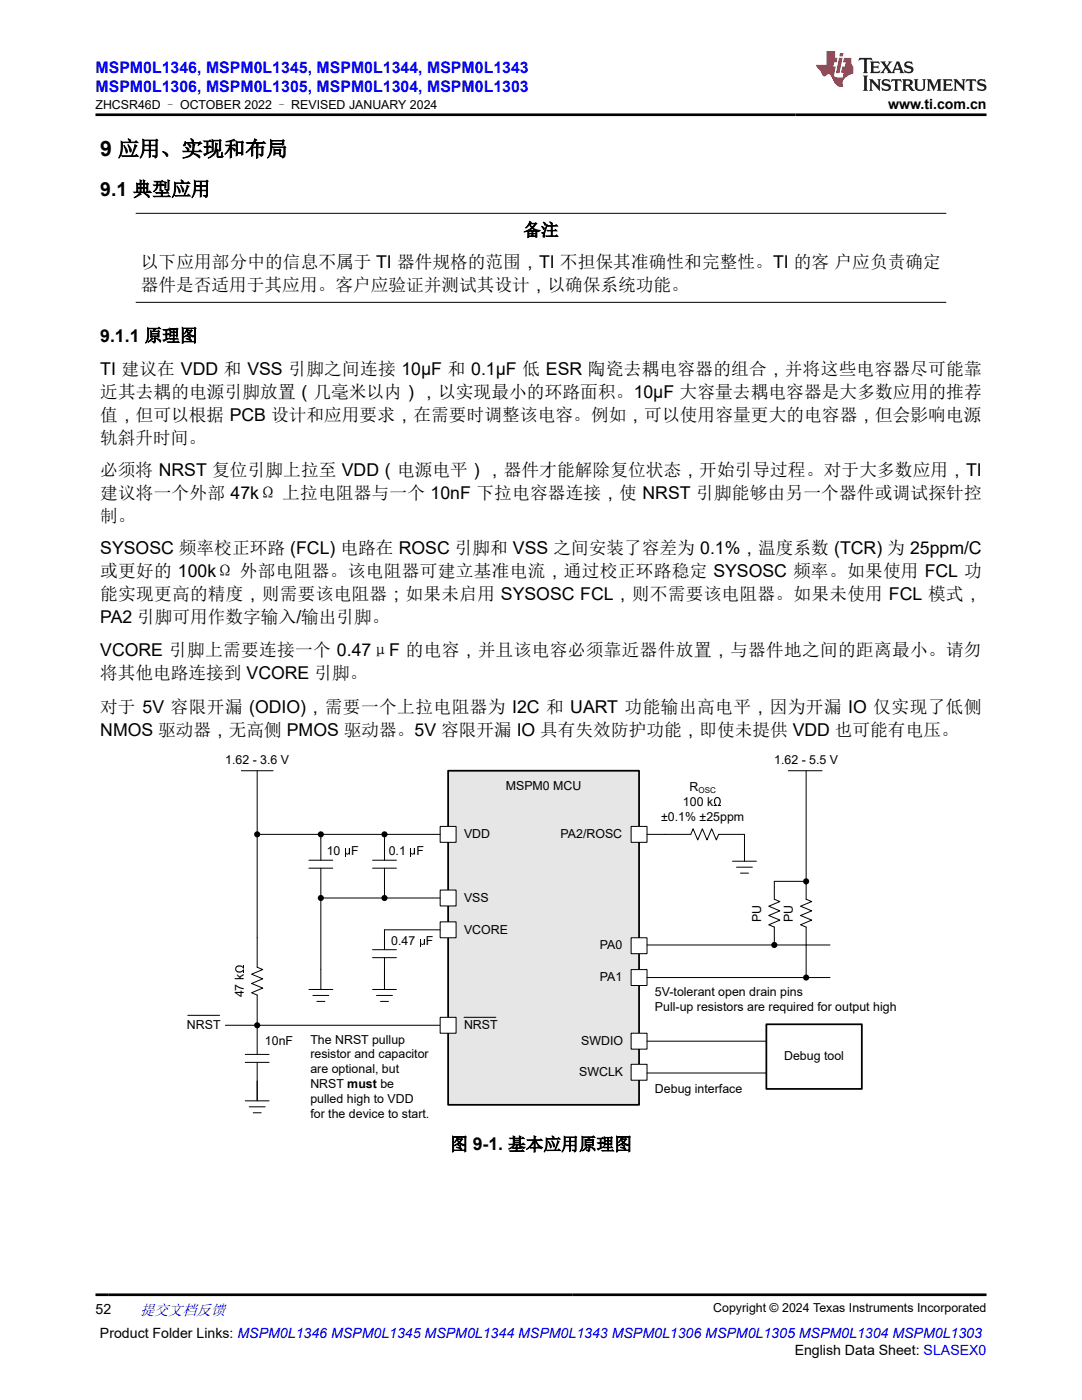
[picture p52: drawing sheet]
<svg xmlns="http://www.w3.org/2000/svg" width="216mm" height="279mm" viewBox="0 0 216 279" stroke-linecap="round" stroke-linejoin="round" font-family="sans-serif">
<defs><g id="words">
<text font-size="4.2" x="20" y="31.2">9 应用、实现和布局</text>
<text font-size="3.9" x="20" y="39.1">9.1 典型应用</text>
<g font-size="3.5">
<text x="104.4" y="47.1">备注</text>
<text x="28.1" y="53.4">以下应用部分中的信息不属于 TI 器件规格的范围，TI 不担保其准确性和完整性。TI 的客 户应负责确定</text>
<text x="28.1" y="58">器件是否适用于其应用。客户应验证并测试其设计，以确保系统功能。</text>
<text x="20" y="68.2">9.1.1 原理图</text>
<text x="20" y="74.9">TI 建议在 VDD 和 VSS 引脚之间连接 10µF 和 0.1µF 低 ESR 陶瓷去耦电容器的组合，并将这些电容器尽可能靠</text>
<text x="20" y="79.5">近其去耦的电源引脚放置（几毫米以内），以实现最小的环路面积。10µF 大容量去耦电容器是大多数应用的推荐</text>
<text x="20" y="88.7">轨斜升时间。</text>
<text x="20" y="84.1">值，但可以根据 PCB 设计和应用要求，在需要时调整该电容。例如，可以使用容量更大的电容器，但会影响电源</text>
<text x="20" y="95">必须将 NRST 复位引脚上拉至 VDD（电源电平），器件才能解除复位状态，开始引导过程。对于大多数应用，TI</text>
<text x="20" y="99.6">建议将一个外部 47kΩ 上拉电阻器与一个 10nF 下拉电容器连接，使 NRST 引脚能够由另一个器件或调试探针控</text>
<text x="20" y="104.2">制。</text>
<text x="20" y="110.5">SYSOSC 频率校正环路 (FCL) 电路在 ROSC 引脚和 VSS 之间安装了容差为 0.1%，温度系数 (TCR) 为 25ppm/C</text>
<text x="20" y="119.7">能实现更高的精度，则需要该电阻器；如果未启用 SYSOSC FCL，则不需要该电阻器。如果未使用 FCL 模式，</text>
<text x="20" y="115.1">或更好的 100kΩ 外部电阻器。该电阻器可建立基准电流，通过校正环路稳定 SYSOSC 频率。如果使用 FCL 功</text>
<text x="20" y="124.3">PA2 引脚可用作数字输入/输出引脚。</text>
<text x="20" y="131">VCORE 引脚上需要连接一个 0.47μF 的电容，并且该电容必须靠近器件放置，与器件地之间的距离最小。请勿</text>
<text x="20" y="135.6">将其他电路连接到 VCORE 引脚。</text>
<text x="20" y="142.3">对于 5V 容限开漏 (ODIO)，需要一个上拉电阻器为 I2C 和 UART 功能输出高电平，因为开漏 IO 仅实现了低侧</text>
<text x="20" y="146.9">NMOS 驱动器，无高侧 PMOS 驱动器。5V 容限开漏 IO 具有失效防护功能，即使未提供 VDD 也可能有电压。</text>
<text x="89.8" y="229.6">图 9-1. 基本应用原理图</text>
</g>
<g font-size="3.2" fill="#00f">
<text x="19" y="14.5">MSPM0L1346, MSPM0L1345, MSPM0L1344, MSPM0L1343</text>
<text x="19" y="18.3">MSPM0L1306, MSPM0L1305, MSPM0L1304, MSPM0L1303</text>
</g>
<text font-size="3" fill="#00f" x="27.9" y="262.4">提交文档反馈</text>
<g font-size="2.8">
<text x="177.2" y="21.7">www.ti.com.cn</text>
<text x="19" y="262.1">52</text>
<text x="19.9" y="266.9">Product Folder Links: MSPM0L1346 MSPM0L1345 MSPM0L1344 MSPM0L1343 MSPM0L1306 MSPM0L1305 MSPM0L1304 MSPM0L1303</text>
<text x="158.6" y="270.3">English Data Sheet: SLASEX0</text>
</g>
<g font-size="2.5">
<text x="19" y="21.8">ZHCSR46D – OCTOBER 2022 – REVISED JANUARY 2024</text>
<text x="44.9" y="152.6">1.62 - 3.6 V</text>
<text x="154.5" y="152.6">1.62 - 5.5 V</text>
<text x="100.9" y="157.7">MSPM0 MCU</text>
<text x="136.3" y="160.9">100 k</text>
<text x="137.6" y="157.9">R</text>
<text x="92.6" y="167.3">VDD</text>
<text x="111.9" y="167.3">PA2/ROSC</text>
<text x="131.9" y="163.9">±0.1% ±25ppm</text>
<text x="65.2" y="170.6">10</text>
<text x="70.1" y="170.6">F</text>
<text x="77.6" y="170.6">0.1</text>
<text x="83.1" y="170.6">F</text>
<text x="92.6" y="180">VSS</text>
<text x="151.9" y="184" transform="rotate(-90 151.9 184)">PU</text>
<text x="158.2" y="184" transform="rotate(-90 158.2 184)">PU</text>
<text x="78.1" y="188.7">0.47</text>
<text x="85" y="188.7">F</text>
<text x="92.6" y="186.3">VCORE</text>
<text x="119.7" y="189.5">PA0</text>
<text x="119.7" y="195.8">PA1</text>
<text x="48.7" y="199.1" transform="rotate(-90 48.7 199.1)">47 k</text>
<text x="130.7" y="198.7">5V-tolerant open drain pins</text>
<text x="130.7" y="201.7">Pull-up resistors are required for output high</text>
<text x="37.3" y="205.4">NRST</text>
<text x="52.9" y="208.5">10nF</text>
<text x="61.9" y="208.3">The NRST pullup</text>
<text x="92.6" y="205.4">NRST</text>
<text x="116" y="208.5">SWDIO</text>
<text x="61.9" y="211.2">resistor and capacitor</text>
<text x="61.9" y="214.2">are optional, but</text>
<text x="115.6" y="214.7">SWCLK</text>
<text x="156.5" y="211.6">Debug tool</text>
<text x="61.9" y="220.1">pulled high to VDD</text>
<text x="61.9" y="217.2">NRST must be</text>
<text x="130.7" y="218.1">Debug interface</text>
<text x="61.9" y="223.1">for the device to start.</text>
<text x="142.3" y="261.8">Copyright © 2024 Texas Instruments Incorporated</text>
</g>
<text font-size="1.6" x="139.4" y="158.3">OSC</text>
</g></defs>
<path d="M27.1 42.6h161.7M27.1 60.3h161.7" fill="none" stroke="#000" stroke-width=".2"/>
<path d="M89.4 153.8h38.1v66.7h-38.1z" fill-rule="evenodd" fill="#e6e6e6"/>
<path d="M89.4 153.8h38.1v66.7h-38.1z" fill="none" stroke="#000" stroke-width=".35"/>
<path d="M87.8 164.9h3.2v3.2h-3.2z" fill-rule="evenodd" fill="#fff"/>
<path d="M87.8 164.9h3.2v3.2h-3.2z" fill="none" stroke="#000" stroke-width=".2"/>
<path d="M87.8 177.6h3.2v3.2h-3.2z" fill-rule="evenodd" fill="#fff"/>
<g fill="none" stroke="#000" stroke-width=".2">
<path d="M48.1 153.8h6.4M51.3 153.8v12.7h36.5M51.3 167.1v20.1M61.6 173.3h4.8M61.6 171.7h4.8M64 167.1v4.6M64 173.3v5.9h23.8M64 179.8v17.7M74.3 173.3h4.8M74.3 171.7h4.8M76.7 167.1v4.6M76.7 173.3v5.9"/>
<path d="M87.8 177.6h3.2v3.2h-3.2zM132.7 166.5h5.1l.5-1.1 .9 2.2 1-2.2 .9 2.2 .9-2.2 .9 2.2 .5-1.1M143.4 166.5h5.2M61.6 197.5h4.8M62.4 198.7h3.2M63.2 199.9h1.6M48.9 212h4.8M48.9 210.4h4.8M48.9 219.7h4.8M51.3 204.5v5.9M51.3 212v7.7M51.9 204.6h37.5"/>
<path d="M49.7 220.9h3.2M50.5 222.1h1.6"/>
</g>
<g fill="#000">
<circle cx="51.3" cy="166.5" r=".61"/>
<circle cx="64" cy="166.5" r=".61"/>
<circle cx="64" cy="179.2" r=".61"/>
<circle cx="76.7" cy="166.5" r=".61"/>
<circle cx="51.3" cy="204.6" r=".61"/>
</g>
<path d="M87.8 203h3.2v3.2h-3.2z" fill-rule="evenodd" fill="#fff"/>
<path d="M37.5 202.6h6.3M45 204.6h6.3M87.8 203h3.2v3.2h-3.2z" fill="none" stroke="#000" stroke-width=".2"/>
<path d="M87.8 184h3.2v3.2h-3.2z" fill-rule="evenodd" fill="#fff"/>
<path d="M76.3 179.2h.4M74.3 191.1h4.8M74.3 189.5h4.8M74.3 197.5h4.8M75.1 198.7h3.2M75.9 199.9h1.6M76.7 191.1v6.4M87.8 184h3.2v3.2h-3.2zM87.8 185.6h-11.1v3.9M92.6 203h6.3" fill="none" stroke="#000" stroke-width=".2"/>
<circle cx="76.7" cy="179.2" r=".61" fill="#000"/>
<path d="M125.9 164.9h3.2v3.2h-3.2z" fill-rule="evenodd" fill="#fff"/>
<path d="M125.9 164.9h3.2v3.2h-3.2zM129.1 166.5h3.6M146.2 171.9h4.7M147 173.1h3.1M147.8 174.3h1.5M148.6 166.5v5.4M51.3 187.2v5.8l1.1 .5-2.2 .9 2.2 .9-2.2 1 2.2 .9-2.2 .9 1.1 .5v5.9" fill="none" stroke="#000" stroke-width=".2"/>
<path d="M125.9 212.4h3.2v3.2h-3.2z" fill-rule="evenodd" fill="#fff"/>
<path d="M125.9 212.4h3.2v3.2h-3.2z" fill="none" stroke="#000" stroke-width=".2"/>
<path d="M125.9 206.2h3.2v3.2h-3.2z" fill-rule="evenodd" fill="#fff"/>
<path d="M125.9 206.2h3.2v3.2h-3.2zM129.1 207.8h23.8M129.1 214.1h23.8" fill="none" stroke="#000" stroke-width=".2"/>
<path d="M125.9 193.5h3.2v3.2h-3.2z" fill-rule="evenodd" fill="#fff"/>
<path d="M125.9 193.5h3.2v3.2h-3.2z" fill="none" stroke="#000" stroke-width=".2"/>
<path d="M125.9 187.2h3.2v3.1h-3.2z" fill-rule="evenodd" fill="#fff"/>
<path d="M157.3 153.8h6.7M160.9 153.8v25.7l1.1 .4-2.3 1 2.3 .9-2.3 .9 2.3 .9-2.3 1 1.2 .4v10.1M160.2 175.9h-5.7v3.6l1.1 .4-2.2 1 2.2 .9-2.2 .9 2.2 .9-2.2 1 1.1 .4v3.6M125.9 187.2h3.2v3.1h-3.2zM129.1 188.6h36.5M129.1 195.1h36.5" fill="none" stroke="#000" stroke-width=".2"/>
<path d="M152.9 204.4h19.1v12.9h-19.1z" fill="none" stroke="#000" stroke-width=".35"/>
<g fill="#000">
<circle cx="160.9" cy="175.9" r=".61"/>
<circle cx="154.5" cy="188.6" r=".61"/>
<circle cx="160.9" cy="195.1" r=".61"/>
</g>
<path d="M171.5 11.6l-.2 .5 .5-.2h.6v.1v2.2l-.2 .4h1l-.2-.4v-2.2v-.1h.5l.5 .2-.1-.5zM173.6 12.3l.2 .4v1.5l-.2 .4h1.9l.1-.6a1.08 1.08 0 0 1-1.3 .2v-.7h.6l.4 .2v-.7l-.4 .2h-.6v-.5l.2-.2a1 1 0 0 1 1 .3l-.1-.5zM175.7 12.3l.9 1.1-1 1.2h.9l-.2-.2 .5-.8 .4 .8-.2 .2h1.6l-.2-.2 .2-.5h.9l.1 .5-.1 .2h.9l-.2-.3-.8-2h-.5l-.9 2.2-.9-1.1 .9-1.1h-.8l.2 .2-.4 .6-.4-.6 .2-.2zM179 12.7l.4 1h-.7zM180.7 12.4a.65 .65 0 0 0-.2 .7 .65 .65 0 0 0 .6 .5l.6 .1 .1 .3a.79 .79 0 0 1-.7 .4 .79 .79 0 0 1-.7-.5l.1 .7 .2-.1a.93 .93 0 0 0 1.1 .1 .93 .93 0 0 0 .4-1 1.46 1.46 0 0 0-1.2-.6l-.1-.3a1.09 1.09 0 0 1 1.2 .2l-.2-.6-.1 .1-.5-.2zM172.2 15.1l.2 .4v2.2l-.2 .4h1l-.2-.4v-2.2l.2-.4zM173.4 15.8l.2 .4v1.5l-.2 .4h.8l-.3-.4 .1-1.3 1.6 1.8v-2l.2-.4h-.7l.1 .2 .1 1.1-1.2-1.3zM176.2 15.9a.65 .65 0 0 0-.2 .8 .65 .65 0 0 0 .6 .4l.6 .2 .1 .2a.79 .79 0 0 1-.7 .4 .79 .79 0 0 1-.7-.5l.1 .7 .2-.1a.93 .93 0 0 0 1.1 .1 .93 .93 0 0 0 .4-.9 1.46 1.46 0 0 0-1.2-.6l-.1-.4a1.09 1.09 0 0 1 1.2 .2l-.1-.6-.2 .1-.5-.1zM177.9 15.8l-.1 .6a.63 .63 0 0 1 .8-.3v1.6l-.3 .4h1l-.2-.4v-1.6a.66 .66 0 0 1 .8 .3l-.1-.6zM180 15.8l.2 .4v1.5l-.2 .4h1l-.2-.2-.1-.7h.5l.1 .2a.79 .79 0 0 0 1.2 .6l-1-.9a.61 .61 0 0 0 .6-.6 .61 .61 0 0 0-.5-.7zM180.8 16.1h.1a.47 .47 0 0 1 .5 .1 .47 .47 0 0 1 .1 .5l-.1 .1-.7 .1zM182.3 15.8l.2 .2a2.27 2.27 0 0 0 .4 2 1.04 1.04 0 0 0 1.7-.7v-1.3l.2-.2h-.8l.2 .4v1.1a.6 .6 0 0 1-.6 .6 .6 .6 0 0 1-.6-.6v-1.1l.3-.4zM184.9 15.8l.2 .4v1.5l-.2 .4h.8l-.3-.4v-1.4l.9 1.9 .9-1.9v1.4l-.3 .4h1l-.2-.4v-1.5l.2-.4h-.8l-.7 1.5-.6-1.5zM188.1 15.8l.2 .4v1.5l-.2 .4h1.9l.1-.6a1.09 1.09 0 0 1-1.3 .2v-.7h.6l.4 .2v-.6l-.4 .2h-.6v-.6l.2-.1a1.01 1.01 0 0 1 1 .3l-.1-.6zM190.2 15.8l.3 .4v1.5l-.3 .4h.8l-.2-.4v-1.3l1.6 1.8v-2l.2-.4h-.7l.2 .2v1.1l-1.2-1.3zM192.8 15.8l-.1 .6a.63 .63 0 0 1 .8-.3v1.6l-.3 .4h1l-.2-.4v-1.6a.66 .66 0 0 1 .8 .3l-.1-.6zM195.2 15.9a.65 .65 0 0 0-.2 .8 .65 .65 0 0 0 .6 .4l.6 .2 .2 .2a.79 .79 0 0 1-.7 .4 .79 .79 0 0 1-.7-.5l.1 .7 .2-.1a.93 .93 0 0 0 1 .1 .93 .93 0 0 0 .5-.9 1.46 1.46 0 0 0-1.3-.6v-.4a1.09 1.09 0 0 1 1.2 .2l-.2-.6-.2 .1-.5-.1z" fill="#231f20"/>
<path d="M164.9 10.2v2.8h-2l.1 .3 .8 1a.95 .95 0 0 0 1 .9 .59 .59 0 0 1 .5-.4 .59 .59 0 0 1 .5 .4l.4 .7a1.59 1.59 0 0 0 2.1 1.4 1.61 1.61 0 0 1 1-2.3l1-.3-.1-1.5a1.59 1.59 0 0 1-.3-1.7h-1.5l-.2 .9h.6l-.2 .9h-.5l-.2 1v.2l.4 .1-.1 .9h-.7a.73 .73 0 0 1-1-.7l.3-1.5h-.5l.1-.9h.5l.2-.9h-.5v-1.3zM167.4 11.5l-.6 3.1h.7l.6-3.1zM167.6 10.6l-.1 .6h.7l.1-.6z" fill="#ed1c24"/>
<path d="M19 22.9h177.8M19 258.4h177.8" fill="none" stroke="#000" stroke-width=".53"/>
<use href="#words"/>
</svg>
